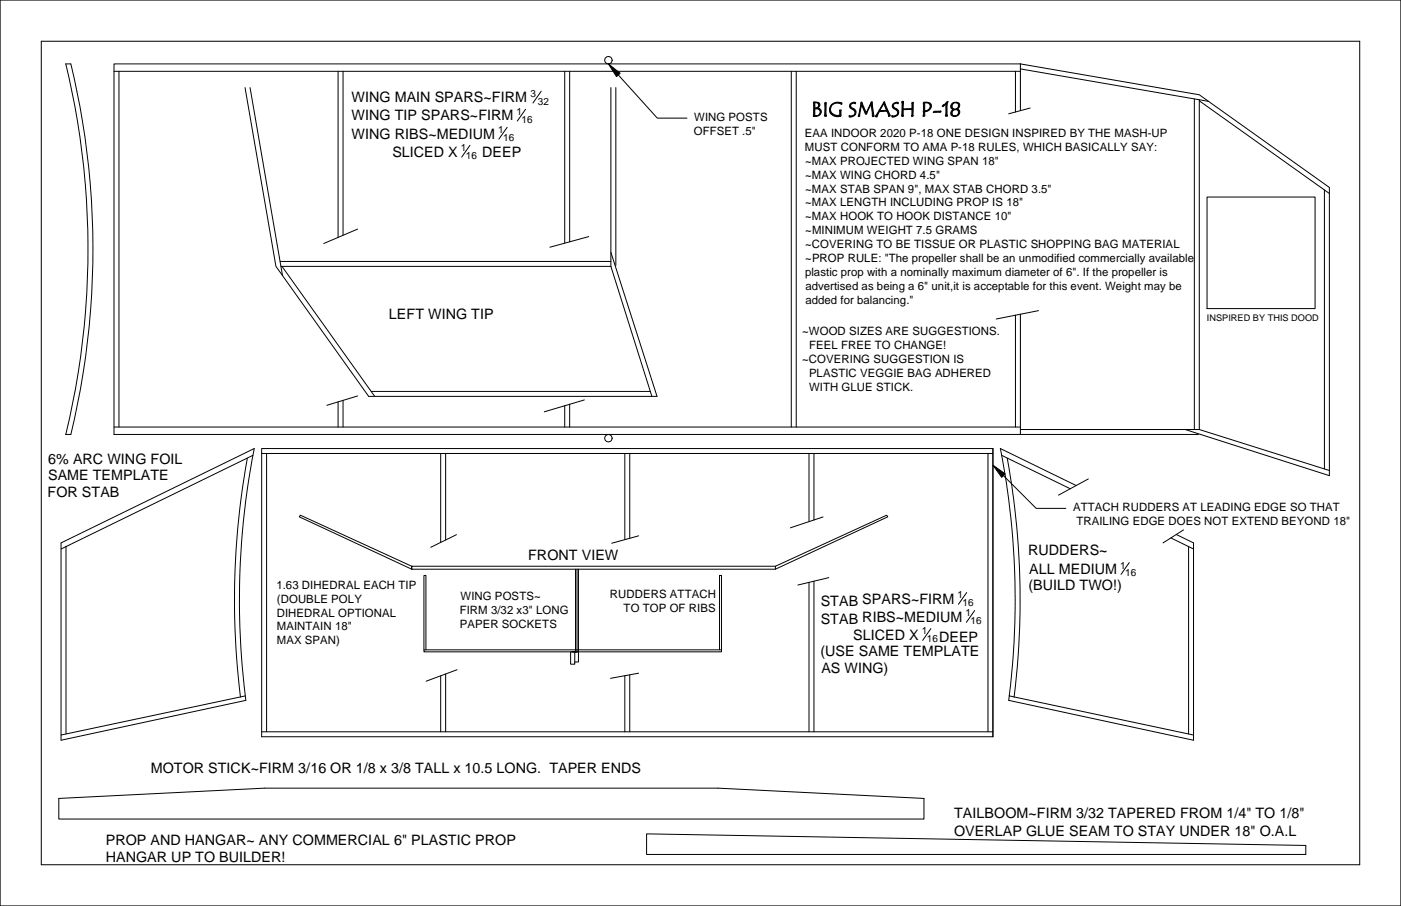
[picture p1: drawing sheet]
<svg xmlns="http://www.w3.org/2000/svg" width="432mm" height="279mm" viewBox="0 0 432 279" stroke-linecap="round" stroke-linejoin="round" font-family="sans-serif">
<defs><g id="words">
<text font-size="6.4" x="250" y="35.9">BIG SMASH P-18</text>
<g font-size="4.4">
<text x="108.4" y="31.6">WING MAIN SPARS~FIRM</text>
<text x="108.4" y="37.1">WING TIP SPARS~FIRM</text>
<text x="108.4" y="42.7">WING RIBS~MEDIUM</text>
<text x="120.9" y="48.3">SLICED X</text>
<text x="148.6" y="48.3">DEEP</text>
<text x="119.9" y="98.4">LEFT WING TIP</text>
<text x="14.9" y="143.2">6% ARC WING FOIL</text>
<text x="14.8" y="148.1">SAME TEMPLATE</text>
<text x="14.7" y="153.3">FOR STAB</text>
<text x="162.8" y="172.8">FRONT VIEW</text>
<text x="316.9" y="171">RUDDERS~</text>
<text x="317.2" y="177">ALL MEDIUM</text>
<text x="317" y="181.9">(BUILD TWO!)</text>
<text x="252.9" y="186.8">STAB SPARS~FIRM</text>
<text x="252.9" y="192.4">STAB RIBS~MEDIUM</text>
<text x="263" y="197.3">SLICED X</text>
<text x="289.5" y="198">DEEP</text>
<text x="252.9" y="202.2">(USE SAME TEMPLATE</text>
<text x="253.2" y="207.6">AS WING)</text>
<text x="46.5" y="238.4">MOTOR STICK~FIRM 3/16 OR 1/8 x 3/8 TALL x 10.5 LONG. TAPER ENDS</text>
<text x="294.1" y="252.4">TAILBOOM~FIRM 3/32 TAPERED FROM 1/4&quot; TO 1/8&quot;</text>
<text x="294.1" y="257.7">OVERLAP GLUE SEAM TO STAY UNDER 18&quot; O.A.L</text>
<text x="32.6" y="260.5">PROP AND HANGAR~ ANY COMMERCIAL 6&quot; PLASTIC PROP</text>
<text x="32.6" y="265.8">HANGAR UP TO BUILDER!</text>
</g>
<g font-size="3.5">
<text x="213.8" y="41.6">OFFSET .5&quot;</text>
<text x="213.9" y="37.4">WING POSTS</text>
<text x="248.1" y="42.3">EAA INDOOR 2020 P-18 ONE DESIGN INSPIRED BY THE MASH-UP</text>
<text x="248.1" y="46.5">MUST CONFORM TO AMA P-18 RULES, WHICH BASICALLY SAY:</text>
<text x="248.2" y="50.8">~MAX PROJECTED WING SPAN 18&quot;</text>
<text x="248.2" y="55.1">~MAX WING CHORD 4.5&quot;</text>
<text x="248.2" y="59.4">~MAX STAB SPAN 9&quot;, MAX STAB CHORD 3.5&quot;</text>
<text x="248.2" y="63.7">~MAX LENGTH INCLUDING PROP IS 18&quot;</text>
<text x="248.2" y="67.9">~MAX HOOK TO HOOK DISTANCE 10&quot;</text>
<text x="248.2" y="72.2">~MINIMUM WEIGHT 7.5 GRAMS</text>
<text x="248.2" y="76.5">~COVERING TO BE TISSUE OR PLASTIC SHOPPING BAG MATERIAL</text>
<text x="248.2" y="80.8">~PROP RULE: &quot;The propeller shall be an unmodified commercially available</text>
<text x="248.1" y="85.1">plastic prop with a nominally maximum diameter of 6&quot;. If the propeller is</text>
<text x="248.2" y="89.3">advertised as being a 6&quot; unit,it is acceptable for this event. Weight may be</text>
<text x="248.2" y="93.6">added for balancing.&quot;</text>
<text x="247.2" y="103.4">~WOOD SIZES ARE SUGGESTIONS.</text>
<text x="249.3" y="107.7">FEEL FREE TO CHANGE!</text>
<text x="247.2" y="112">~COVERING SUGGESTION IS</text>
<text x="249.3" y="116.2">PLASTIC VEGGIE BAG ADHERED</text>
<text x="249.3" y="120.5">WITH GLUE STICK.</text>
<text x="330.8" y="157.7">ATTACH RUDDERS AT LEADING EDGE SO THAT</text>
<text x="331.7" y="162">TRAILING EDGE DOES NOT EXTEND BEYOND 18&quot;</text>
<text x="85.2" y="181.6">1.63 DIHEDRAL EACH TIP</text>
<text x="85.4" y="185.9">(DOUBLE POLY</text>
<text x="141.9" y="185">WING POSTS~</text>
<text x="188" y="184.4">RUDDERS ATTACH</text>
<text x="85.3" y="190.2">DIHEDRAL OPTIONAL</text>
<text x="141.7" y="189.3">FIRM 3/32 x3&quot; LONG</text>
<text x="192.2" y="188.7">TO TOP OF RIBS</text>
<text x="85.3" y="194.4">MAINTAIN 18&quot;</text>
<text x="141.7" y="193.6">PAPER SOCKETS</text>
<text x="85.3" y="198.7">MAX SPAN)</text>
</g>
<g font-size="3.1">
<text x="163.6" y="30">3</text>
<text x="159.2" y="35.5">1</text>
<text x="165.8" y="32.2">32</text>
<text x="153.5" y="41.1">1</text>
<text x="160.7" y="37.8">16</text>
<text x="142" y="46.7">1</text>
<text x="155.1" y="43.3">16</text>
<text x="143.6" y="48.9">16</text>
<text x="345.2" y="175.3">1</text>
<text x="346.8" y="177.6">16</text>
<text x="295.1" y="184.6">1</text>
<text x="296.7" y="186.8">16</text>
<text x="297.6" y="190.1">1</text>
<text x="284.1" y="195.7">1</text>
<text x="285.7" y="197.9">16</text>
<text x="299.1" y="192.4">16</text>
</g>
<text font-size="2.8" x="372" y="99">INSPIRED BY THIS DOOD</text>
</g></defs>
<g fill="none" stroke="#000" stroke-width=".31">
<path d="M0 0h431.8v279.4h-431.8zM12.7 12.7h406.4v254h-406.4zM20.3 19.7h1.5l.1 .4 2.3 10.5 1.8 10.2 1.1 8.5 .9 9.4 .6 17.2-.1 9.3-.6 10.5-1.8 16-1.8 10.7-2.4 11.2-.1 .4h-1.5l1.9-8.8a241.3 241.3 0 0 0-1.9-105.5zM314.5 19.7h-279.4v114.3h334.3M314.5 19.7l55.1 9.5 40.1 28.6v88.9l-44.4-14.2M314.5 19.7v14.4M35.1 22h279.4M36.7 22v109.7M75.5 27l9.5 55.1 28.6 40.1h88.9l-14.2-44.4M77.1 27l10 58M104.2 22v51.2M105.7 22v50.6"/>
<path d="M156.3 39.3l-2.5 3.6M162 33.7l-2.6 3.6M166.8 28.1l-2.5 3.7M174.1 22v53M175.6 22v52.6M188.3 27v55.1M189.8 27v54.9M190.6 23.1l12 13.3h9.1M243.9 22v109.7M245.4 22v109.7M313 22v12.5M314.5 21.3l58 10"/>
<path d="M317.5 33.3l-6.6 1.8M368.1 30.5v102M369.6 30.8v101.7M369.6 31.1l40.1 28.6M144.8 44.8l-2.5 3.7M408.2 58.6v86M110.2 70.7l-10.4 4.4M181.5 73l-12 3.2M372 60.8h33.3v34.4h-33.3zM86.3 80.6h102M86.6 82.1h101.7M86.9 82.1l28.6 40.1"/>
<path d="M188.3 82.1l12.6 40.1M313 97.2v34.5M314.5 96.9v37.1M320.1 95.8l-13.1 2.6M35.1 131.7h279.4M80.6 138.3h225.4v88.9h-225.4zM80.6 139.8h225.4M82.2 139.8v85.9M104.2 123.9v7.8M105.7 123.5v8.2M110.2 122.1l-9.4 2.9M114.4 120.7h86"/>
<path d="M135.8 139.8v27.5M137.4 139.8v26.7M174.1 125.1v6.6M175.6 124.7v7M180.1 123.3l-12.4 3.7M192.6 139.8v26.6M194.1 139.8v26.2M249.3 139.8v21.1M250.9 139.8v20.6M304.5 139.8v85.9M314.5 132.5h55.1M369.6 132.5l40.1 12.6"/>
<path d="M76.2 141.4l-1.6 9.8-1.1 9.2-.7 9.1-.5 9.2v9.8l.2 8.1 .6 9 1 9.4M78 140.4l-59.2 28.9M92.6 158.9l34.3 15.7v.9l-34.7-16.1zM253.7 159.4l-10.1 3.4M308.7 140.4l21.2 10.3M309.3 146.7l10.1 10.1h9.1M310.5 141.4l1.3 8.2 1.3 10 .8 9.2 .4 8.9 .1 10-.2 8.1-.6 9.2-1.1 10M331.7 149.7l-23.4-11.4 1.7 9.4 1.2 9.3 1 9.5 .5 9.3 .2 10.4-.3 9.6-.6 9.6-.9 9.2M335.4 147.7l-9.2 5M18.8 167.4l59.6-29.1-1.7 9.2-1.3 9.5-.9 9.5-.6 10.6-.1 10.2 .2 8.4 .7 10.4 1.1 9.9-57 12.3zM20.3 168.5v57.8M126.9 174.6h112.1v.9h-112.1z"/>
<path d="M140.7 164.9l-7.9 3.9M177.4 175.5v25.5M177.8 175.5v25.5h-47.1v-.6h91.7v.6h-45.9M178.3 175.5v25.5M196.8 165.2l-8.3 2.3M239 174.6l34.3-15.7 .3 .5-34.6 16.1M249.3 179.6v46.1M250.9 179.2v46.5M255.4 178.1l-9.5 2.3M348 173.5l-2.5 3.6M360.9 165.9l7 3.4M362.5 164.8l5.4 2.6v60.9l-57-12.3 .2-1.4"/>
<path d="M364.8 163.4l-6.3 4M366.3 168.5v57.8M286.9 193.8l-2.5 3.7M297.9 182.7l-2.5 3.7M300.4 188.3l-2.5 3.6M75.6 214.6l-56.8 12.1M130.7 200.4v-22.9h.6v22.9M135.8 208.4v17.3M137.4 207.9v17.8M140.9 206.5l-9.6 3.6M175.9 201h1.2v3.8h-1.2zM177.1 201h.3"/>
<path d="M177.4 201h.9v3.2h-1.2M192.6 208.4v17.3M194.1 208.1v17.6M196.8 207.6l-8.6 1.6M221.8 200.4v-22.9h.6v22.9M311.1 214.6l56.8 12.1M80.6 225.7h225.4M18.1 246.2l63.5-3.1h139.7l63.5 3.1v6.4h-266.7zM199.3 257.2l203.2 3.5v2.8h-203.2z"/>
<circle cx="187.5" cy="18.6" r="1.15"/>
<circle cx="187.5" cy="135.1" r="1.15"/>
</g>
<path d="M187.5 19.7l3.6 2.9-1.1 1zM306 143.4l3.8 2.7-1.1 1.1z" fill="#000" stroke="#000" stroke-width=".31"/>
<use href="#words"/>
</svg>
